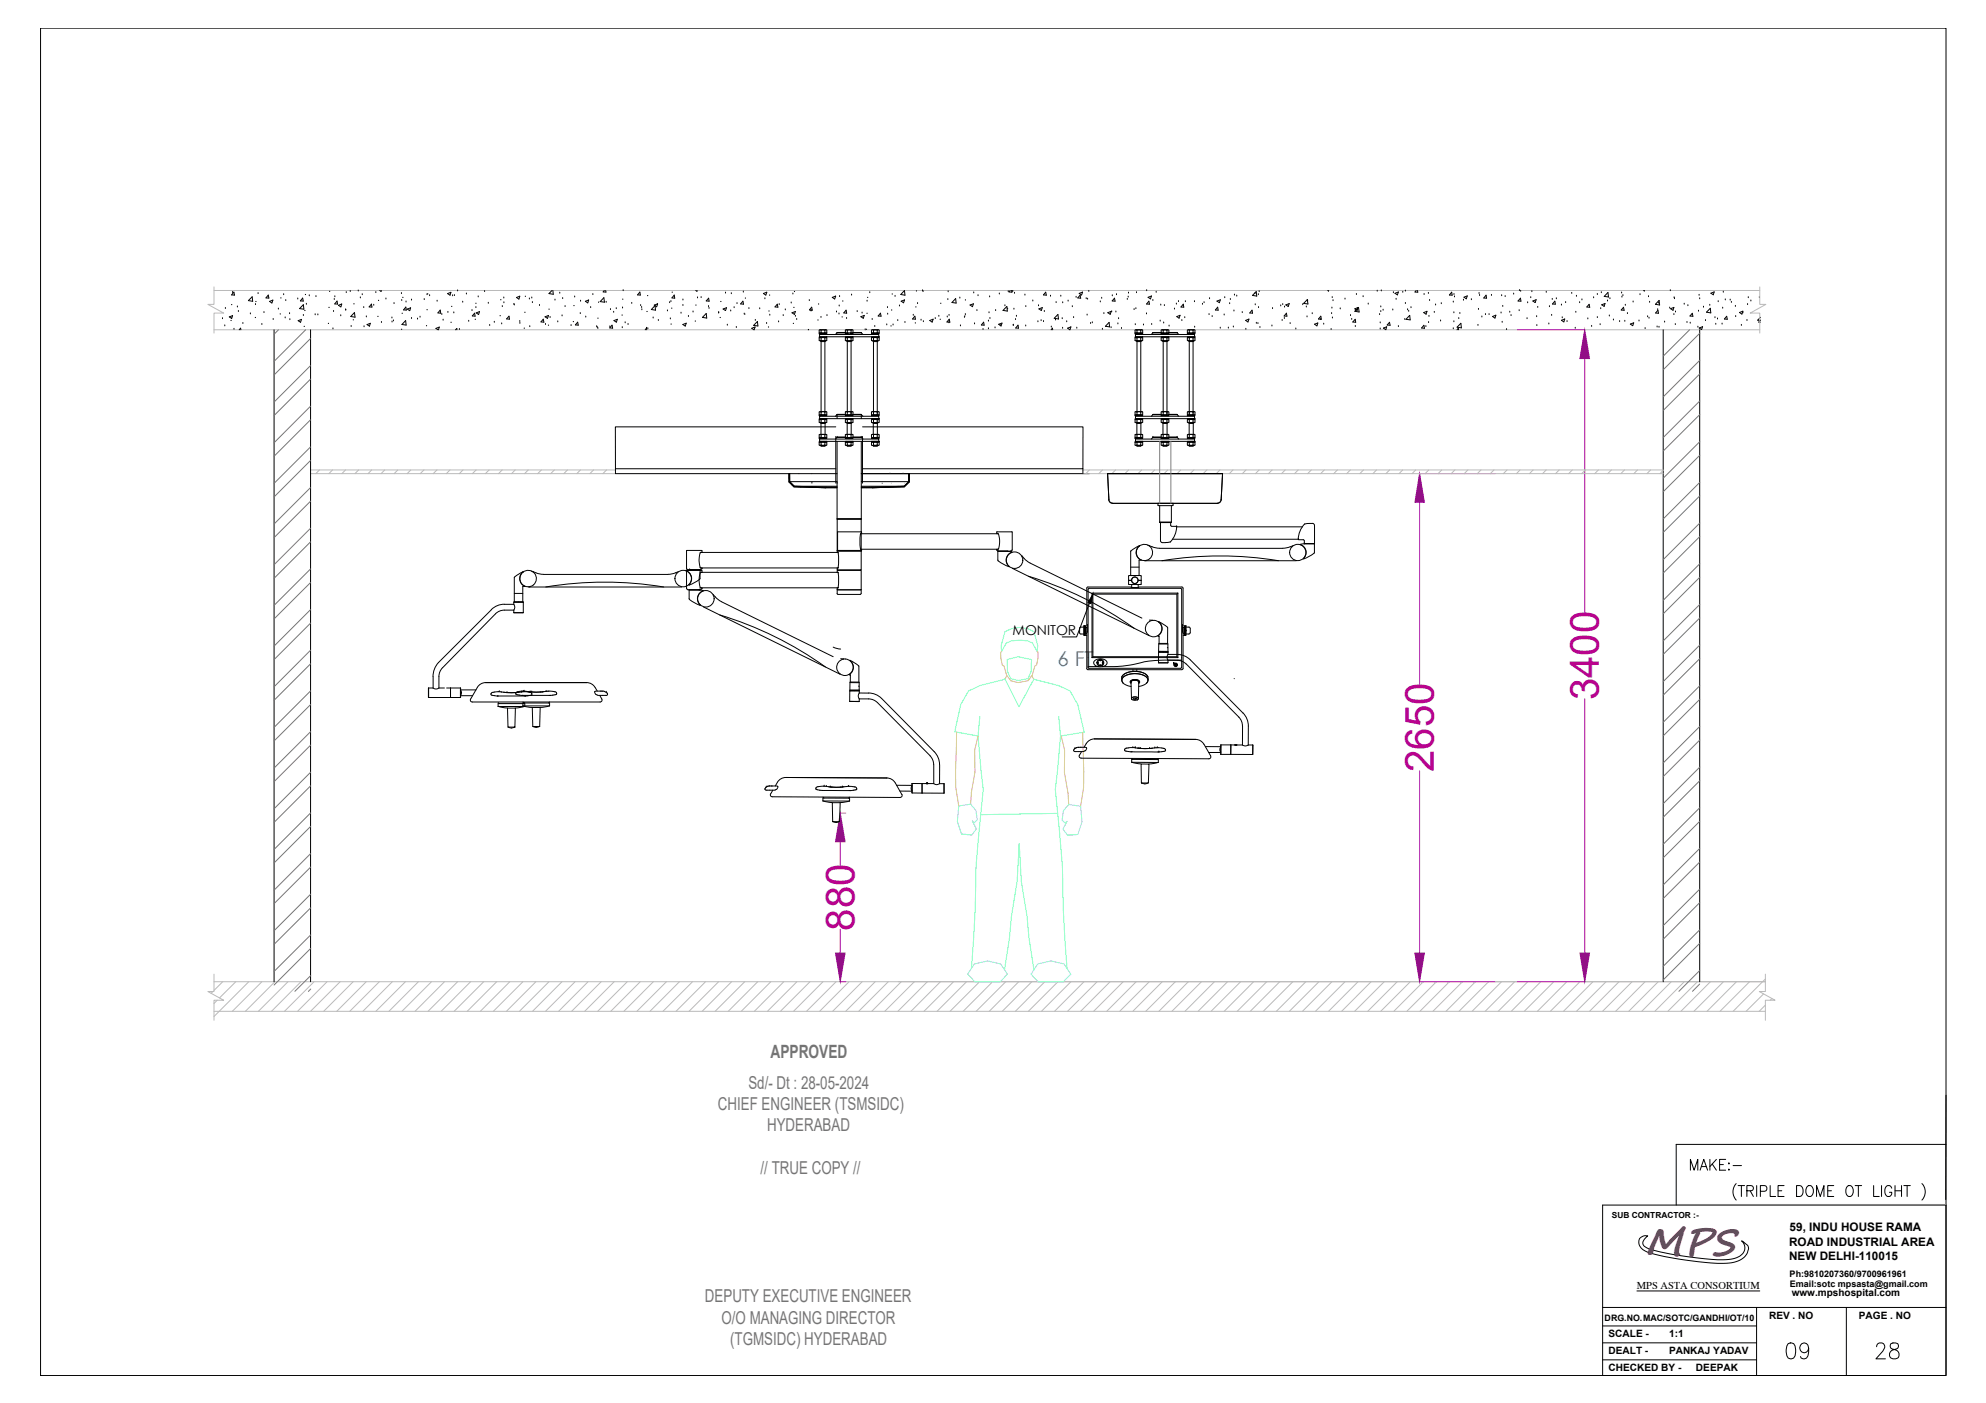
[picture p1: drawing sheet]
<svg xmlns="http://www.w3.org/2000/svg" width="841mm" height="594mm" viewBox="0 0 841 594" stroke-linecap="round" stroke-linejoin="round" font-family="sans-serif">
<defs><g id="words">
<g font-size="17" fill="#b8008a">
<text x="677.1" y="296.6" transform="rotate(-90 677.1 296.6)">3400</text>
<text x="607.2" y="326.9" transform="rotate(-90 607.2 326.9)">2650</text>
<text x="361.8" y="394.1" transform="rotate(-90 361.8 394.1)">880</text>
</g>
<text font-size="15.9" fill="#991b1e" x="696.8" y="531.6">MPS</text>
<g font-size="11">
<text x="755.6" y="576.4">09</text>
<text x="793.4" y="576.4">28</text>
</g>
<text font-size="8.7" fill="#007fff" x="447.9" y="282">6 FT</text>
<text font-size="8.4" x="715.1" y="496.7">MAKE:-</text>
<text font-size="7.8" fill="#767676" x="326.3" y="448">APPROVED</text>
<g font-size="7.5" fill="#767676">
<text x="316.9" y="461">Sd/- Dt : 28-05-2024</text>
<text x="304" y="470.1">CHIEF ENGINEER (TSMSIDC)</text>
<text x="324.9" y="479">HYDERABAD</text>
<text x="322.1" y="497.1">// TRUE COPY //</text>
<text x="298.5" y="551.4">DEPUTY EXECUTIVE ENGINEER</text>
<text x="305.5" y="560.5">O/O MANAGING DIRECTOR</text>
<text x="309.2" y="569.6">(TGMSIDC) HYDERABAD</text>
</g>
<text font-size="5.8" x="428.7" y="268.7">MONITOR</text>
<g font-size="5">
<text x="757.9" y="521.3">59, INDU HOUSE RAMA</text>
<text x="757.7" y="527.5">ROAD INDUSTRIAL AREA</text>
<text x="757.7" y="533.6">NEW DELHI-110015</text>
</g>
<text font-size="4.4" x="693.2" y="545.6">MPS ASTA CONSORTIUM</text>
<g font-size="4.3">
<text x="749.2" y="558.7">REV . NO</text>
<text x="787.2" y="558.7">PAGE . NO</text>
<text x="681.2" y="566.3">SCALE -</text>
<text x="706.9" y="566.3">1:1</text>
<text x="681.2" y="573.5">DEALT -</text>
<text x="706.8" y="573.4">PANKAJ YADAV</text>
<text x="681.2" y="580.7">CHECKED BY -</text>
<text x="718.2" y="580.7">DEEPAK</text>
</g>
<text font-size="4.2" x="758.8" y="548.7">www.mpshospital.com</text>
<g font-size="3.8">
<text x="757.9" y="540.6">Ph:9810207360/9700961961</text>
<text x="758" y="544.8">Email:sotc mpsasta@gmail.com</text>
</g>
<text font-size="3.7" x="679.5" y="559.3">DRG.NO.MAC/SOTC/GANDHI/OT/10</text>
<text font-size="3.5" x="682.6" y="515.7">SUB CONTRACTOR :-</text>
</g></defs>
<!-- layer: 0 -->
<g fill="none" stroke="#bababa" stroke-width=".42">
<path d="M90.6 121.5v7.4h-2.6l6.7 3.7h-4.1v8.4M90.6 123h654.6M90.6 139.6h654.6M745.2 121.5v7.4h2.6l-6.6 3.7h4v8.4M131.5 199h129.1M135.3 199l-1.6 1.6M140.8 199l-1.5 1.6M146.3 199l-1.5 1.6M151.9 199l-1.6 1.6M157.4 199l-1.5 1.6M162.9 199l-1.5 1.6M168.5 199l-1.6 1.6"/>
<path d="M174 199l-1.6 1.6M179.5 199l-1.5 1.6M185 199l-1.5 1.6M190.6 199l-1.6 1.6M196.1 199l-1.6 1.6M201.6 199l-1.5 1.6M207.1 199l-1.5 1.6M212.7 199l-1.6 1.6M218.2 199l-1.6 1.6M223.7 199l-1.5 1.6M229.3 199l-1.6 1.6M234.8 199l-1.6 1.6"/>
<path d="M240.3 199l-1.6 1.6M245.8 199l-1.6 1.6M251.4 199l-1.6 1.6M256.9 199l-1.6 1.6M458.6 199h245.7M461.3 199l-1.5 1.6M466.9 199l-1.6 1.6M472.4 199l-1.5 1.6M477.9 199l-1.5 1.6M483.5 199l-1.6 1.6M489 199l-1.6 1.6M494.5 199l-1.5 1.6"/>
<path d="M500 199l-1.5 1.6M505.6 199l-1.6 1.6M511.1 199l-1.6 1.6M516.6 199l-1.5 1.6M522.1 199l-1.5 1.6M527.7 199l-1.6 1.6M533.2 199l-1.5 1.6M538.7 199l-1.5 1.6M544.3 199l-1.6 1.6M549.8 199l-1.6 1.6M555.3 199l-1.6 1.6M560.8 199l-1.5 1.6"/>
<path d="M566.4 199l-1.6 1.6M571.9 199l-1.6 1.6M577.4 199l-1.6 1.6M582.9 199l-1.5 1.6M588.5 199l-1.6 1.6M594 199l-1.6 1.6M599.5 199l-1.6 1.6M605.1 199l-1.6 1.6M610.6 199l-1.6 1.6M616.1 199l-1.6 1.6M621.6 199l-1.6 1.6M627.2 199l-1.6 1.6"/>
<path d="M632.7 199l-1.6 1.6M638.2 199l-1.6 1.6M643.7 199l-1.5 1.6M649.3 199l-1.6 1.6M654.8 199l-1.6 1.6M660.3 199l-1.6 1.6M665.8 199l-1.5 1.6M671.4 199l-1.6 1.6M676.9 199l-1.6 1.6M682.4 199l-1.6 1.6M687.9 199l-1.5 1.6M693.4 199l-1.5 1.6"/>
<path d="M699 199l-1.6 1.6M704.3 199.2l-1.3 1.4M131.5 200.6h129.1M376.9 200.6h.1M377.5 204.6h.1M382.4 200.6h.1M383 204.6h.1M458.6 200.6h245.7M90.2 419.8l-.8 .8M90.6 412.5v7.3h-2.6l6.7 3.7h-4.1v8.5M90.6 415.7h657M94.3 415.7l-3.7 3.7"/>
<path d="M99.9 415.7l-7 6.9M105.4 415.7l-14.8 14.7M110.9 415.7l-12.5 12.5M116.4 415.7l-12.5 12.5M121.9 415.7l-12.5 12.5M127.5 415.7l-12.5 12.5M133 415.7l-12.5 12.5M138.5 415.7l-12.5 12.5M144 415.7l-12.5 12.5M149.5 415.7l-12.4 12.5M155.1 415.7l-12.5 12.5M160.6 415.7l-12.5 12.5"/>
<path d="M166.1 415.7l-12.4 12.5M171.7 415.7l-12.5 12.5M177.2 415.7l-12.5 12.5M182.7 415.7l-12.5 12.5M188.2 415.7l-12.4 12.5M193.8 415.7l-12.5 12.5M199.3 415.7l-12.5 12.5M204.8 415.7l-12.5 12.5M210.3 415.7l-12.4 12.5M215.9 415.7l-12.5 12.5M221.4 415.7l-12.5 12.5M226.9 415.7l-12.5 12.5"/>
<path d="M232.5 415.7l-12.6 12.5M238 415.7l-12.5 12.5M243.5 415.7l-12.5 12.5M249 415.7l-12.5 12.5M254.6 415.7l-12.6 12.5M260.1 415.7l-12.5 12.5M265.6 415.7l-12.5 12.5M271.1 415.7l-12.5 12.5M276.7 415.7l-12.5 12.5M282.2 415.7l-12.5 12.5M287.7 415.7l-12.5 12.5M293.3 415.7l-12.6 12.5"/>
<path d="M298.8 415.7l-12.5 12.5M304.3 415.7l-12.5 12.5M309.8 415.7l-12.5 12.5M315.4 415.7l-12.6 12.5M320.9 415.7l-12.5 12.5M326.4 415.7l-12.5 12.5M331.9 415.7l-12.5 12.5M337.5 415.7l-12.5 12.5M343 415.7l-12.5 12.5M348.5 415.7l-12.5 12.5M354.1 415.7l-12.6 12.5M359.6 415.7l-12.5 12.5"/>
<path d="M365.1 415.7l-12.5 12.5M370.6 415.7l-12.5 12.5M376.2 415.7l-12.6 12.5M381.7 415.7l-12.5 12.5M387.2 415.7l-12.5 12.5M392.7 415.7l-12.5 12.5M398.3 415.7l-12.5 12.5M403.8 415.7l-12.5 12.5M409.3 415.7l-12.5 12.5M414.9 415.7l-12.6 12.5M420.4 415.7l-12.5 12.5M425.9 415.7l-12.5 12.5"/>
<path d="M431.4 415.7l-12.5 12.5M437 415.7l-12.6 12.5M442.5 415.7l-12.5 12.5M448 415.7l-12.5 12.5M453.5 415.7l-12.5 12.5M459 415.7l-12.4 12.5M464.6 415.7l-12.5 12.5M470.1 415.7l-12.5 12.5M475.6 415.7l-12.5 12.5M481.1 415.7l-12.4 12.5M486.7 415.7l-12.5 12.5M492.2 415.7l-12.5 12.5"/>
<path d="M497.7 415.7l-12.5 12.5M503.2 415.7l-12.4 12.5M508.8 415.7l-12.5 12.5M514.3 415.7l-12.5 12.5M519.8 415.7l-12.4 12.5M525.4 415.7l-12.5 12.5M530.9 415.7l-12.5 12.5M536.4 415.7l-12.5 12.5M541.9 415.7l-12.5 12.5M547.5 415.7l-12.5 12.5M553 415.7l-12.5 12.5M558.5 415.7l-12.5 12.5"/>
<path d="M564 415.7l-12.5 12.5M569.6 415.7l-12.5 12.5M575.1 415.7l-12.5 12.5M580.6 415.7l-12.5 12.5M586.2 415.7l-12.6 12.5M591.7 415.7l-12.5 12.5M597.2 415.7l-12.5 12.5M602.7 415.7l-12.5 12.5M608.3 415.7l-12.6 12.5M613.8 415.7l-12.5 12.5M619.3 415.7l-12.5 12.5M624.8 415.7l-12.5 12.5"/>
<path d="M630.4 415.7l-12.6 12.5M635.9 415.7l-12.5 12.5M641.4 415.7l-12.5 12.5M647 415.7l-12.6 12.5M652.5 415.7l-12.5 12.5M658 415.7l-12.5 12.5M663.5 415.7l-12.5 12.5M669.1 415.7l-12.6 12.5M674.6 415.7l-12.5 12.5M680.1 415.7l-12.5 12.5M685.6 415.7l-12.5 12.5M691.2 415.7l-12.6 12.5"/>
<path d="M696.7 415.7l-12.5 12.5M702.2 415.7l-12.5 12.5M707.8 415.7l-12.6 12.5M713.3 415.7l-12.5 12.5M718.8 415.7l-12.5 12.5M724.3 415.7l-12.5 12.5M729.9 415.7l-12.6 12.5M735.4 415.7l-12.5 12.5M740.9 415.7l-12.5 12.5M747.6 412.5v7.3h-2.6l6.7 3.7h-4.1v8.5M747.6 414.6l-13.7 13.6M90.6 428.2h657"/>
<path d="M92 423.5l-1.4 1.4M746.8 420.9l-7.4 7.3M747.6 425.6l-2.6 2.6M750.4 422.8l-.8 .7"/>
</g>
<g fill="none" stroke="#000" stroke-width=".42">
<path d="M94.2 134.9h.1M95.2 138h.1M95.4 130.6h.1M97.1 134.2l1.4-.6-.4 1.3zM98.5 123.9h.1M99 123.7l.3 1.3-1.2-.1zM99.1 139.4h.1M100.5 130h.1M101 131.9h.1M101.3 139.6l.6-.6 .1 .6M102.9 137h.1M105.2 127.3l1.6-1.6 .2 1.9z"/>
<path d="M106 132.9h.1M108.2 129h.1M109.3 124.3h.1M110.9 137.4h.1M111.8 132.4h.1M113.6 125l.3 1.2-1.3-.1zM114.2 127.6l1.4-.5-.5 1.2zM115.7 135.3h.1M117.9 130.9h.1M120.1 124.8h.1M120.8 134.6h.1M121 127.3h.1"/>
<path d="M122.6 132.8h.1M122.8 135.4h.1M126.1 126.6h.1M126.3 135.8l1.4-.6-.4 1.3zM128.2 126.2l.2 1.3-1.2-.1zM128.5 133.6h.1M128.5 129l.2 1.9-1.8-.2zM129.7 128.8h.1M131 125.3h.1M133.5 133.3h.1M133.8 125.6h.1M134.6 133.3h.1"/>
<path d="M141 139.3h.1M141.3 131.9h.1M141.5 126.8h.1M141.8 125.7h.1M142.7 127.5l.2 1.3-1.1-.1zM143.3 129.3l1.4-.6-.4 1.2zM144.3 133.7h.1M146.4 131.3h.1M146.6 123.9h.1M148.3 123.4h.1M148.7 138.2h.1M150.1 132.4l.3 1.9-1.9-.3z"/>
<path d="M151.7 123.2h.1M152.6 126.1h.1M153.4 124.8h.1M154 130.2h.1M154.2 138.4h.1M155.1 134.2h.1M155.4 137.4l1.4-.5-.4 1.2zM157.3 128.8l.2 1.2-1.2-.1zM158.3 129.3h.1M159.2 123.9h.1M160.8 123l.6 .4 .1-.4M161.5 136.6h.1"/>
<path d="M163.4 126.6h.1M166 134.6h.1M166 136.3h.1M166.6 135.9h.1M166.9 128.6h.1M170 124.3h.1M170.1 127.2h.1M171.8 135.7l.2 2-1.8-.3zM171.9 130l.2 1.3-1.2-.1zM171.9 127.9h.1M172.5 130.9l1.4-.6-.4 1.3zM174.3 134.9h.1"/>
<path d="M174.3 127.1h.1M176.8 135.1h.1M177.9 134.3h.1M179.6 126.9h.1M180.8 124.8h.1M181.9 125.2h.1M185.1 127.5h.1M185.5 139.6l-.9-.5 1.4-.6-.3 1.1M186.4 131.3l.2 1.3-1.2-.1zM187.1 133.2h.1M187.6 135.6h.1M189.6 124.3l1.4-.5-.4 1.2z"/>
<path d="M189.7 132.3h.1M191.7 125.3h.1M192.2 132.5h.1M192.4 125.2h.1M192.9 139.6l.5-.5 .1 .5M193.8 123.2h.1M194.5 139.5h.1M195.9 128h.1M197.5 124.5h.1M198.5 136h.1M199.9 131.5h.1M201 132.6l.2 1.3-1.2-.1z"/>
<path d="M201.5 130.2h.1M201.7 132.5l1.4-.6-.4 1.3zM202.5 125.7h.1M205.2 123.5h.1M206.8 128.4h.1M207.4 137.8h.1M209.3 136.5h.1M212.5 137.1h.1M212.7 129.8h.1M213.3 126.2h.1M213.4 128.2h.1M215.5 133.9l.3 1.3-1.3-.2z"/>
<path d="M217.6 128.9h.1M217.8 129.1h.1M218.7 126l1.4-.6-.4 1.2zM220.1 136.1h.1M220.2 136.9h.1M224.2 126.6h.1M224.4 138.3h.1M225.2 126.2h.1M225.5 128.1h.1M228.5 129.4h.1M230.1 135.2l.2 1.2-1.2-.1zM230.8 134.1l1.5-.5-.5 1.2z"/>
<path d="M231 137.4h.1M232.9 134.4h.1M233.8 123l-1.3 1.3 1.8 .3-.2-1.6M235 127.1h.1M236.2 136.3h.1M237.1 124.1h.1M238 133.8h.1M238.3 126.4h.1M239.3 129.8h.1M241.8 137.9h.1M243.4 125.8h.1M244.6 136.4l.3 1.3-1.2-.1z"/>
<path d="M245.7 132.8h.1M245.9 127.5h.1M247.9 127.6l1.4-.6-.4 1.3zM248.1 134.3h.1M250.1 130.2h.1M251.1 124.7h.1M252.7 138.3h.1M252.9 138.7h.1M253.2 139.1h.1M255.7 126.1l.3 1.9-1.8-.3zM255.9 123l-.5 .6 1.2 .1-.1-.7M256.7 128h.1"/>
<path d="M258.3 138.4h.1M258.5 131.1h.1M259.2 137.7l.2 1.3-1.2-.2zM259.9 132.2h.1M260 135.7l1.4-.5-.4 1.2zM261 130.7h.1M263.5 138.8h.1M263.6 130.4h.1M263.9 123.1h.1M264.7 136.7h.1M266 137.4h.1M267.5 128.5h.1"/>
<path d="M271 123.7l.2 1.3-1.2-.1zM271.3 129.4h.1M271.7 130.2h.1M271.8 131.2h.1M273.2 139.6l.6-.6 .1 .6M274.3 139.2h.1M276.6 134.6h.1M277.1 129.2l1.4-.5-.4 1.2zM277.4 129.4l.2 1.9-1.8-.3zM278.4 128.9h.1M278.8 135.7h.1M282.6 131.6h.1"/>
<path d="M283.6 128.2h.1M283.9 135h.1M284.1 127.7h.1M285.5 125l.2 1.3-1.1-.2zM288.4 132.6h.1M289.2 137.4l1.4-.6-.4 1.3zM289.2 127h.1M289.2 129.4h.1M291.5 134h.1M293.5 132.1h.1M294.6 123l.5 .3 .1-.3M295.4 126.1h.1"/>
<path d="M296.9 126h.1M299.1 132.7l.2 2-1.8-.3zM300 129.8h.1M300.1 126.3l.2 1.2-1.2-.1zM300.3 130.6h.1M304.3 132.6h.1M304.4 132.4h.1M306.2 130.8l1.5-.5-.5 1.2zM307.2 124.1h.1M308 137.7h.1M309.4 131.7h.1M309.7 124.4h.1"/>
<path d="M310.9 130.3h.1M311.8 138.7h.1M312.1 128.6h.1M314.6 127.5l.3 1.3-1.3-.1zM314.8 123.7h.1M315.2 133h.1M317.1 130.7h.1M318.3 139l1.5-.5-.5 1.1zM319.9 135.7h.1M320.7 136.1l.3 1.9-1.9-.2zM321.7 130.8h.1M323.3 124.3l1.4-.6-.4 1.3z"/>
<path d="M323.9 126.5h.1M324.6 137h.1M326 133.5h.1M329.2 128.8l.2 1.3-1.2-.2zM329.7 136.3h.1M330 129h.1M331.7 133.6h.1M332.6 131.2h.1M335.1 128.3h.1M335.4 132.4l1.4-.5-.4 1.2zM335.8 124.5h.1M336.8 133.9h.1"/>
<path d="M337.4 135.3h.1M342.3 139.6h.1M342.7 127.3h.1M343.4 131.6h.1M343.5 131.6h.1M343.7 130.1l.3 1.2-1.2-.1zM346.9 139.8h.8M346.9 139.9v1M347.3 139.6h2.4M347.7 134.4h.1M349.3 139.8h-1.6v1.1M349.3 139.8h.8"/>
<path d="M349.3 139.9v1M350.1 139.9v1M350.2 133.6h.1M352.5 125.9l1.4-.5-.4 1.2zM354.2 132.1h.1M355.3 133h.1M355.4 129.6h.1M355.5 125.6h.1M357.9 139.8h.9M358 139.9v1h-3.5M358.3 131.3l.2 1.3-1.2-.1zM358.4 139.6h2.4"/>
<path d="M358.5 134.9h.1M360.4 139.8h.8M360.6 125h.1M361.2 139.9v1h3.5M363 131.9h.1M364.6 134.1l1.4-.6-.4 1.3zM365.1 132.6h.1M366.4 139.6h.1M367.2 127.5h.1M368.3 123.9h.1M369 139.8h.9M369 139.9v1"/>
<path d="M369.3 135.3h.1M369.5 139.6h2.4M370.4 138.2h.1M371.5 139.8h.8M372.3 139.9v1M372.9 132.6l.2 1.3-1.2-.1zM375.5 137.6h.1M375.8 130.2h.1M375.9 133h.1M378.2 137.6h.1M379 125.5h.1M380.2 135.7h.1"/>
<path d="M380.9 129.6h.1M381.6 127.5l1.5-.5-.5 1.2zM383 123l.2 2-1.7-.3zM383.2 136.6h.1M386.7 133.5h.1M387.4 133.9l.3 1.3-1.3-.1zM388.6 128.6h.1M390 135.6h.1M390.7 123.1h.1M390.9 123.5h.1M391 136.2h.1M393.7 135.7l1.5-.5-.5 1.2z"/>
<path d="M396.1 134.9h.1M397.6 133.9h.1M401.1 134.2h.1M401.4 126.9h.1M401.5 123.6h.1M401.9 136.7h.1M401.9 133.5h.1M402 135.2l.2 1.2-1.2-.1zM404.7 126.4l.2 1.9-1.8-.2zM406.5 126.2h.1M406.7 138h.1M408.4 134.4h.1"/>
<path d="M408.8 133.2h.1M410.8 129.1l1.4-.5-.4 1.3zM412.4 124h.1M412.7 137.1h.1M413.7 131.5h.1M414.2 125.2h.1M416.3 139.5h.1M416.5 136.4l.3 1.3-1.2-.1zM418.6 139.2h.1M418.6 136h.1M418.8 132.4h.1M419.1 125.7h.1"/>
<path d="M419.2 134.9h.1M421.4 138.8h.1M421.6 131.5h.1M422.9 137.3l1.4-.5-.4 1.2zM423.2 124.5h.1M423.5 137.6h.1M425.6 129.5h.1M426.4 129.8l.2 1.9-1.8-.3zM426.7 130.8h.1M427 123.5h.1M427.8 123l-.5 .6 1.2 .1-.1-.7 .5 .3v-.3M429.1 137.8h.1"/>
<path d="M429.1 137.7h.1M429.4 130.9h.1M429.6 124.2h.1M430.1 135.3h.1M430.4 133.9h.1M431.1 137.7l.2 1.3-1.2-.1zM434 125h.1M434.4 138h.1M434.4 129.8h.1M437.4 127.5h.1M439.5 136.3h.1M439.8 129.5h.1"/>
<path d="M440 130.8l1.4-.6-.4 1.3zM440.9 135.8h.1M441.9 136.2h.1M442.2 131.9h.1M442.8 123.7l.3 1.3-1.2-.1zM444.9 125.4h.1M445.1 139.6l.6-.6 .1 .6M445.2 138.5h.1M447 135.5h.1M447.2 128.1h.1M448 133.2l.3 1.9-1.9-.3zM449.2 125.4h.1"/>
<path d="M449.8 134.9h.1M450 139h.1M450 128.2h.1M451.7 136.3h.1M452.1 139l1.4-.6-.4 1.2zM452.3 127.5h.1M454.1 129.9h.1M454.6 134.5h.1M455.7 125.9h.1M456 139h.1M457 124.2l1.5-.5-.5 1.2zM457.4 125l.3 1.3-1.3-.2z"/>
<path d="M460 126.5h.1M460.4 133.4h.1M460.6 126.7h.1M461.1 123.4h.1M461.8 137h.1M462.6 136.7h.1M465.9 127.8h.1M466.5 126.3h.1M466.8 139.4h.1M467.5 132.8h.1M469.1 132.4l1.5-.5-.5 1.2zM469.7 136.5l.2 1.9-1.8-.2z"/>
<path d="M470.5 138.8h.1M470.8 132h.1M471 125.3h.1M472 126.3l.2 1.2-1.2-.1zM472.6 132.1h.1M472.8 124.8h.1M473.4 137.1h.1M473.7 134.9h.1M474.9 139.1h.1M477.4 126.8h.1M477.8 125.8h.1M477.9 124.1h.1"/>
<path d="M480.3 131.1h.1M480.6 139.8h.9M480.7 139.9v1M480.8 137.5h.1M481 130.7h.1M481.1 139.6h2.4M481.3 123.9h.1M483.1 139.8h.8M483.9 139.9v1M484.2 137.6h.1M485.5 132.9h.1M485.6 123.1h.1"/>
<path d="M486.2 125.9l1.4-.6-.4 1.3zM486.5 127.5l.3 1.3-1.3-.1zM487.7 137.4h.1M488.2 127.2h.1M489.6 123.8h.1M491.3 136h.1M491.6 129.2h.1M491.7 139.8h.8M491.7 139.9v1M492.2 139.6h2.4M492.6 139.8h1.6v1.1M492.6 139.9v1"/>
<path d="M492.8 136.8h.1M493.1 129.4h.1M494.1 139.8h.9M495 139.9l-.1 1h3.6M495.1 138.1h.1M497.4 130.9h.1M498.2 128.8h.1M498.3 134.1l1.4-.6-.4 1.2zM499.1 127.7h.1M500.5 135.7h.1M501.1 128.8l.2 1.3-1.2-.1zM501.7 134.5h.1"/>
<path d="M502 127.7h.1M502.8 139.8h.8M502.8 139.9v1M503.2 139.6h2.5M505.2 139.8h.8M505.8 127.7h.1M505.9 138.5h.1M506 139.9v1M509.2 128.8h.1M509.9 128.2h.1M512 133.2h.1M512.2 126.5h.1"/>
<path d="M513.3 134.1h.1M515.4 127.5l1.4-.6-.4 1.3zM515.6 130.1l.3 1.2h-1.2zM516.7 139h.1M518.4 133.4h.1M518.7 126.1h.1M520.2 138.9h.1M520.7 128.6h.1M521 126.8h.1M522.3 138.5h.1M522.5 131.7h.1M522.8 125h.1"/>
<path d="M523.7 125.4h.1M526.1 132.4h.1M527.5 135.7l1.4-.6-.4 1.2zM527.6 139.4h.1M530.2 131.3l.2 1.3-1.2-.1zM530.4 125.1l1.6-1.6 .2 1.9zM531.4 124.4h.1M531.6 129.1h.1M532 136.9h.1M532.7 137h.1M532.9 124.8h.1M533 130.2h.1"/>
<path d="M533.2 123.5h.1M533.6 138.7h.1M538.6 138h.1M538.9 130.7h.1M542.4 129.5h.1M543 135.7h.1M543.2 129h.1M543.9 134.9h.1M544 130h.1M544.5 129.1l1.5-.5-.5 1.2zM544.8 132.6l.2 1.3-1.2-.1zM546.3 137h.1"/>
<path d="M548.8 139.3h.1M551.7 129h.1M553.2 130h.1M553.5 134.2h.1M553.6 126.8l.3 1.9-1.8-.2 1.6-1.7M553.7 127.5h.1M555.7 132.8h.1M556.7 137.3l1.4-.5-.4 1.2zM559.2 135.3h.1M559.3 133.9l.2 1.3-1.2-.1zM560.6 137.3h.1M562.3 123l.3 .3 .1-.3"/>
<path d="M563.7 139.5h.1M563.9 132.8h.1M564 130.5h.1M564.2 126h.1M564.2 134.6h.1M564.5 127.3h.1M567.5 130.8h.1M569.6 126.6h.1M571.9 133.6h.1M572.4 135.2h.1M573.7 130.8l1.4-.6-.4 1.2zM573.9 135.2l.2 1.3-1.2-.2z"/>
<path d="M573.9 138.2h.1M574.2 131.5h.1M574.4 124.7h.1M574.9 130.9h.1M575.3 130.2l.2 1.9-1.8-.3zM577.2 125.6h.1M579.4 128.8h.1M583.2 123.3h.1M584.2 133.2h.1M584.5 139.3h.1M584.5 136.7h.1M584.7 131.9h.1"/>
<path d="M584.7 129.9h.1M584.9 123.2h.1M585.7 131.3h.1M585.8 138.9l1.4-.5-.3 1.2zM588.4 136.5l.3 1.2-1.3-.1zM589.8 131.3h.1M590.1 123.9h.1M590.7 124.2l1.5-.6-.4 1.3zM591.2 126.7h.1M592.2 138.3h.1M594 123.8h.1M594.9 135.3h.1"/>
<path d="M595.2 123.3h.1M595.2 128.5h.1M596.1 131.2h.1M596.5 131.8h.1M597 133.5l.2 2-1.8-.3zM597.5 130.3h.1M599.7 123l-.5 .6 1.2 .1-.1-.7M602.9 132.4l1.4-.6-.4 1.2zM603 137.7l.2 1.3-1.2-.1zM603.1 124.7h.1M603.8 138.3h.1M604.9 124.2h.1"/>
<path d="M605 136.6h.1M605.1 134h.1M605.4 127.2h.1M607.4 132.3h.1M607.9 129.1h.1M610.1 135.9h.1M610.3 128.6h.1M614.8 123.7l.2 1.3-1.2-.1zM615.4 127.9h.1M615.4 139.2h.1M615.7 132.4h.1M615.7 136.3h.1"/>
<path d="M615.7 124.7h.1M615.9 125.7h.1M617 139.6l.5-.6 .2 .6M617.8 134.9h.1M618.2 132.7h.1M618.6 136.9l.3 1.9-1.9-.3zM619.7 127.1h.1M620 125.8l1.4-.5-.5 1.2zM623.1 126.9h.1M625.9 137.8h.1M626.1 131h.1M626.3 124.3h.1"/>
<path d="M626.6 125.1h.1M627.5 134.2h.1M629.1 133.2h.1M629.3 125l.2 1.3-1.2-.1zM630.6 133.2h.1M631.6 125.1h.1M632.1 134l1.4-.5-.4 1.2zM635.7 132.5h.1M635.9 125.2h.1M636.1 136.5h.1M636.4 129.7h.1M637.4 125.6h.1"/>
<path d="M638 139.6h.1M639.3 132.2h.1M639.9 133.6h.1M641 124.5h.1M643.3 131.6h.1M643.5 123h.1M643.9 126.3l.2 1.2h-1.2zM644 123.3h.1M646.7 134.9h.1M646.9 128.2h.1M648.2 126.1h.1M648.7 123.5h.1"/>
<path d="M649.1 127.5l1.4-.6-.4 1.2zM650.7 134.1h.1M650.8 137.9h.1M651.2 130.2h.1M654.8 123.8h.1M655.9 137.2h.1M656.2 129.9h.1M657.1 133.5h.1M657.3 126.8h.1M658.4 127.5l.3 1.3-1.3-.1zM659.1 126.5h.1M661.2 129.2h.1"/>
<path d="M661.2 135.6l1.4-.5-.4 1.2zM661.6 134.6h.1M663 128.1h.1M663.6 136.2h.1M665.6 124.2h.1M667.1 139h.1M667.3 132.2h.1M667.6 125.5h.1M668.9 128.2h.1M669.9 127h.1M672.4 135h.1M673 128.8l.2 1.3-1.2-.1z"/>
<path d="M674 138.2h.1M674.9 126.1h.1M676.4 134.5h.1M676.4 124.7h.1M677.6 137.5h.1M677.9 130.7h.1M678.1 123.9h.1M678.3 129.1l1.4-.6-.4 1.2zM680.7 127.5h.1M680.9 123.9l.3 1.9-1.8-.3zM681.5 133.8h.1M681.8 126.5h.1"/>
<path d="M683.2 135.5h.1M685.9 136.2h.1M686.7 124.1h.1M686.8 125.8h.1M687.3 125.2h.1M687.5 130.1l.3 1.3-1.3-.1zM688.1 136h.1M688.3 129.3h.1M689.2 132.8h.1M690.4 137.2l1.4-.5-.4 1.2zM691.6 127.9h.1M694.1 135.9h.1"/>
<path d="M694.5 124.8h.1M696 123h.4M696.7 139.1h.1M697.7 134.1h.1M698.1 125.6h.1M698.3 134.7h.1M698.6 128h.1M701.7 138.5h.1M702 131.1h.1M702.1 131.4l.2 1.3-1.2-.2zM702.4 128.3h.1M702.5 138.6h.1"/>
<path d="M702.6 127.2l.2 1.9-1.8-.3zM704.9 136.4h.1M707.1 130.5h.1M707.3 123.1h.1M707.5 130.7l1.4-.5-.4 1.2zM708.9 133.2h.1M708.9 126.1h.1M709.1 126.5h.1M709.5 137.4h.1M709.5 132.1h.1M713.2 128.8h.1M714.4 136.6h.1"/>
<path d="M714.8 129.4h.1M715.8 136.8h.1M716.6 132.7l.3 1.2-1.2-.1zM719 138.5h.1M719.3 131.8h.1M719.5 125h.1M719.6 138.9l1.4-.6-.4 1.3zM719.8 126.5h.1M721.4 130.1h.1M722.2 135.7h.1M724.1 129.3h.1M724.3 130.5l.2 2-1.8-.3z"/>
<path d="M724.5 124.1l1.4-.5-.4 1.2zM726.3 134.5h.1M726.6 137.3h.1M727.3 135.1h.1M727.6 127.7h.1M729.3 137.2h.1M729.5 130.5h.1M729.8 123.7h.1M730.6 127h.1M731.2 133.9l.3 1.3-1.3-.1zM732.7 127.1h.1M733.2 128h.1"/>
<path d="M734.9 129.7h.1M735 134.1h.1M736.6 132.3l1.5-.5-.5 1.2zM737.4 137.8h.1M738.1 132.5h.1M739.8 135.7h.1M740.1 129h.1M740.4 126.1h.1M741.5 127.5h.1M745.1 126h.1M745.5 135.5l-.7 .9h.7M745.5 134.4l-1.2 1.2 1.2 .1"/>
<path d="M346.9 140.8h3.2M346.9 141h3.2v.4h-3.2zM346.9 142.6h3.2v.3h-3.2zM347.1 141.6h25v1h-25zM347.3 144.3h2.4M347.7 144.6h1.7M347.7 144.3v31.2M347.7 143.1h2.4l-.2 1.2-2.2-.2M347.7 143.1v1M347.7 143.1h-.8v1h.8M349.3 143.1v32.4M354.5 140.9h.1"/>
<path d="M357.9 143.1h.9M357.9 140.8l2.9 .2 3.8-.2 .8 .8M358 142.6h3.2v.3h-3.2zM358 141h3.2v.4h-3.2zM358 143.1v1M358 140.8h-3.4l-.8 .8M358.3 142.6h2.6M358.4 144.3h2.4M358.8 143.1h1.6M358.8 140.9v-1.1l.8-.2 .8 .2v1.1M358.8 143.1v32.4M360.4 143.1h.8l-.1 1.1-3.2-.1"/>
<path d="M360.4 143.1v32.4M360.5 144.3l-.1 .3h-1.6M364.7 140.9h.1M369 140.8h3.3M369 142.6h3.3v.3h-3.3zM369 141h3.3v.4h-3.3zM369.5 144.3h2.4M369.8 144.3l.1 .3h1.6M369.9 143.1h-.9l.2 1.1 3.1-.1M369.9 143.1h1.6M369.9 140.9v-1.1l.8-.2 .8 .2v1.1M369.9 143.1v32.4"/>
<path d="M371.5 143.1h.8M371.5 143.1v32.4M372.3 143.1v1M480.6 140.8h3.3M480.7 141h3.2v.4h-3.2zM480.7 142.6h3.2v.3h-3.2zM480.9 141.6h25v1h-25zM481.1 144.3h2.4M481.4 144.3l.1 31.2M481.5 143.1l-.8-.1-.1 1.1h.9M481.5 143.1h1.6M481.5 140.9v-1.1l.8-.2 .8 .2v1.1"/>
<path d="M481.5 143.1v1M483.1 143.1h.8l-.1 1.1-2.3-.1M483.1 143.1v32.4M483.1 144.3v.3h-1.7M488.2 140.9h3.6M488.2 140.9h.1M488.2 140.9l-.7 .7M491.7 142.6h3.3v.3h-3.3zM491.7 141h3.3v.4h-3.3zM492.1 142.6h2.6M492.2 144.3h2.4M492.5 144.3l.1 .3h1.6"/>
<path d="M492.6 143.1v32.4M494.1 143.1h.9v1h-.9M494.1 140.8l4.4 .1M494.2 144.1l-2.2 .2-.3-.2v-1h2.5v32.4h-2.5M494.2 140.8l-6 .1M498.5 140.9h.1M498.5 140.9l.7 .7M502.8 140.8h3.2M502.8 142.6h3.2v.3h-3.2zM502.8 141h3.2v.4h-3.2zM503.2 144.3h2.5M503.6 143.1h1.6"/>
<path d="M503.6 140.9v-1.1l.8-.2 .8 .2v1.1M503.6 143.1v32.4M503.6 143.1h-.8l.1 1.1h3l.1-1.1h-.8M505.2 143.1v32.4M505.3 144.3l-.1 .3h-1.6M346.9 174.5l3-.2 .2 .2v1l-2.9 .2zM346.9 175.7h3.2v.4h-3.2zM346.9 177.3h3.2v.3h-3.2zM347.1 176.3h25v1h-25zM347.3 179h2.4M347.3 174.3h2.4M347.7 179.2h1.7"/>
<path d="M347.7 179v4.9M347.7 177.8h2.4l-.2 1.1-2.2-.1M347.7 177.8v1M347.7 177.8h-.8v1h.8M349.3 177.8v1M349.4 179v4.9M354.5 175.5v1.8M357.9 178.8h.9M357.9 177.8h.9M357.9 174.5l3.1-.2 .2 .2v1M357.9 175.5h.9M358 177.3h3.2v.3h-3.2z"/>
<path d="M358 175.7h3.2v.4h-3.2zM358 174.5v1h-3.5M358 177.8v1M358 175.5h-3.5M358 175.6h-3.5l-.7 .7M358.3 177.3h2.6M358.4 179h2.4M358.4 174.3h2.4M358.8 179.2h1.7M358.8 179v4.9M358.8 178.8h1.6M358.8 177.8h1.6"/>
<path d="M358.8 175.5h1.6M358.8 177.8v1M360.4 177.8h.8v1h-.8M360.4 175.5h.8M360.4 177.8v1M360.5 179v4.9M361.2 175.6h3.5l.7 .7M361.2 175.5h3.5M364.7 175.5v1.8M369 177.3h3.3v.3h-3.3zM369 175.7h3.3v.4h-3.3zM369.5 179h2.4"/>
<path d="M369.5 174.3h2.4M369.8 179.2h1.7M369.8 179v4.9M369.9 177.8h-.9v1h.9M369.9 178.8h1.6M369.9 177.8h1.6M369.9 175.5h1.6M369.9 177.8v1M371.5 178.8h.8M371.5 177.8h.8M371.5 175.5h.8M371.5 177.8v1"/>
<path d="M371.5 179v4.9M372.3 174.5l-3.1-.1-.2 1.1h.9M372.3 174.5v1M372.3 177.8v1M480.7 175.7h3.2v.4h-3.2zM480.7 177.3h3.2v.3h-3.2zM480.9 176.3h25v1h-25zM481.1 179h2.4M481.1 174.3h2.4M481.4 179.2h1.7M481.4 179v4.9M481.5 175.5l-.8 .1v-1.2h3.1l.1 1.1h-.8"/>
<path d="M481.5 177.8l-.8-.1-.1 1.1h.9M481.5 175.5h1.6M481.5 177.8h1.6M481.5 178.8h1.6M481.5 177.8v1M483.1 177.8h.8v1h-.8M483.1 177.8v1M483.1 179v4.9M491.7 177.8h2.5v1l-2.2 .1zM491.7 177.3h3.3v.3h-3.3zM491.7 175.7h3.3v.4h-3.3zM491.7 175.5h-3.4l-.8 .8"/>
<path d="M491.8 175.5l-3.6 .1h3.6M492.1 177.3h2.6M492.2 179h2.4M492.2 174.3h2.4M492.5 179.2h1.7M492.5 179v4.9M492.6 177.8v1M494.1 177.8h.9v1h-.9M494.1 174.5h.9v1M494.1 175.5h.9M494.2 174.5l-2.2-.2-.3 .2v1M494.2 179v4.9"/>
<path d="M494.9 175.6h3.6M494.9 175.5h3.6M495 175.5h3.5M498.5 175.5v.1M498.5 175.6l.7 .7M502.8 177.3h3.2v.3h-3.2zM502.8 175.7h3.2v.4h-3.2zM503.2 179h2.5M503.2 174.3h2.5M503.6 179.2h1.7M503.6 179v4.9M503.6 178.8h1.6"/>
<path d="M503.6 177.8h1.6M503.6 175.5h1.6M503.6 177.8v1M503.6 177.8h-.8v1h.8M503.6 175.5h-.8l.1-1.1h3l.1 1.1h-.8M505.2 177.8h.8v1h-.8M505.2 177.8v1M505.3 179v4.9M260.6 198.5v2.1h73.8l.1 3.3M346.9 185.3h3.2v.4h-3.2zM346.9 186.9h3.2v.3h-3.2zM347 187.3l.7 .1v1l-.2 .2-.6-.2z"/>
<path d="M347.1 185.9h25v1h-25zM347.3 188.6h2.4M347.3 183.9h2.4M347.7 188.6l.1 .4h1.5l.1-.4M347.7 184.1h2.4l-.2 1.2-2.2-.2M347.7 187.4l2.3-.1 .1 1.1h-.8M347.7 188.4h1.6M347.7 184.1v1.1M347.7 184.1h-.8v1.1l.8-.1M349.3 184.1v1.1M349.3 187.4v1M353.9 180.7h-93.3v17.8h93.3"/>
<path d="M353.9 184.8v19.8M354.5 185.2h.1M354.5 185.2v.2M354.5 186.9v32.8M357.9 187.4h.9M357.9 184.1h.9M357.9 185.1h.9M358 186.9h3.2v.3h-3.2zM358 185.3h3.2v.4h-3.2zM358 185.1h-3.4l-.8 .8M358 184.1v1.1h-3.5M358 187.4v1"/>
<path d="M358.3 186.9h2.6M358.4 188.6h2.4M358.4 183.9h2.4M358.8 188.6v.4h1.6l.1-.4M358.8 188.4h1.6M358.8 187.4h1.6M358.8 184.1h1.6M358.8 185.1h1.6M358.8 187.4v1h-.9M358.8 184.1v1.1M360.4 184.1h.8v1.1M360.4 185.1h.8"/>
<path d="M360.4 184.1v1.1M360.5 187.3l.7 .1v1l-.2 .2-.6-.2zM361.2 185.2h3.5M361.2 185.1h3.4l.8 .8M364.7 185.2h.1M364.7 185.2v.2M364.7 186.9v32.8M365.2 184.8v19.8M365.3 180.7h93.3v17.8h-93.3M369 186.9h3.3v.3h-3.3zM369 185.3h3.3v.4h-3.3zM369.2 187.3l.7 .1v1l-.3 .2-.6-.2z"/>
<path d="M369.5 188.6h2.4M369.5 183.9h2.4M369.8 188.6l.1 .4h1.5l.1-.4M369.9 184.1h-.9v1h.9M369.9 188.4h1.6M369.9 187.4h1.6M369.9 184.1h1.6M369.9 185.1h1.6M369.9 184.1v1.1M371.5 187.4h.8M371.5 184.1h.8M371.5 185.1h.8"/>
<path d="M371.5 187.4v1h.8M371.5 184.1v1.1M372.3 184.1v1.1M372.3 187.4v1M458.6 198.5v2.1M480.7 185.3h3.2v.4h-3.2zM480.7 186.9h3.2v.3h-3.2zM480.7 187.3l.8 .1v1l-.3 .2-.6-.2zM480.9 185.9h25v1h-25zM481.1 188.6h2.4M481.1 183.9h2.4M481.4 188.6l.1 .4h1.6v-.4"/>
<path d="M481.5 184.1h-.9l.1 1.1 .8-.1M481.5 184.1h1.6M481.5 185.1h1.6M481.5 187.4h1.6M481.5 188.4h1.6M481.5 184.1v1.1M483.1 184.1h.8v1.1l-.8-.1M483.1 184.1v1.1M483.2 187.3l.7 .1v1l-.2 .2-.6-.2zM488.2 185.2h.1M488.2 185.2h3.6M488.2 185.2l-.7 .7"/>
<path d="M491.7 184.1h2.5v1l-2.2 .2zM491.7 186.9h3.3v.3h-3.3zM491.7 185.3h3.3v.4h-3.3zM491.7 185.1l-3.5 .1M492.1 186.9h2.6M492.2 188.6h2.4M492.2 183.9h2.4M492.5 188.6l.1 .4h1.5l.1-.4M492.6 188.4h1.6M492.6 184.1v1.1M492.6 187.4v1M494.1 187.4h.9v1h-.9"/>
<path d="M494.1 184.1h.9v1.1M494.1 185.1h.9M494.2 188.4v-1l-2.4-.1-.1 1.1h.8M494.9 185.2h3.6M495 185.1l3.5 .1M498.5 185.2h.1M498.5 185.2l.7 .7M502.8 186.9h3.2v.3h-3.2zM502.8 185.3h3.2v.4h-3.2zM502.9 187.3l.7 .1v1l-.2 .2-.6-.2zM503.2 188.6h2.5M503.2 183.9h2.5"/>
<path d="M503.6 188.6l.1 .4h1.5l.1-.4M503.6 188.4h1.6M503.6 187.4h1.6M503.6 184.1h1.6M503.6 185.1h1.6M503.6 184.1v1.1M503.6 184.1h-.8v1h.8M505.2 184.1h.8v1.1l-.8-.1M505.2 184.1v1.1M505.3 187.3l.7 .1v1l-.2 .2-.6-.2zM334.4 202l-.2 .6M334.4 200.6l-.3 .3"/>
<path d="M334.4 201l-.3 .2M334.4 201.3l-.3 .3M334.4 201.7l-.3 .3M334.4 202.4l-.2 .3M334.4 202.8l-.2 .3M334.4 203.1l-.2 .3M334.4 203.5l-.2 .3M334.4 203.9l-.2 .2M334.5 203.9h20M334.5 203.9l1.9 2M334.6 204.1l-.2 .2M334.8 204.3l-.2 .2"/>
<path d="M335 204.5l-.2 .2M335.1 204.7l-.2 .1M335.3 204.8l-.2 .2M335.5 205l-.2 .2M335.7 205.2l-.2 .2M335.9 205.4l-.2 .2M336.1 205.6l-.2 .2M336.2 206.1l13.5 .4M336.2 205.8l-.2 .2M336.4 205.9l13.4 .4M336.4 205.9h18.1M336.5 205.9l-.3 .2"/>
<path d="M336.9 205.9l-.3 .2M337.2 205.9l-.2 .2M337.6 205.9l-.3 .2M337.9 205.9l-.2 .2M338.3 205.9l-.2 .3M338.7 205.9l-.3 .3M338.9 206.2h.3M339 206l-.2 .2M339.4 206l-.3 .2M339.7 206l-.2 .2M340.1 206l-.3 .2M340.4 206l-.2 .2"/>
<path d="M340.8 206l-.2 .2M341.2 206l-.3 .3M341.5 206l-.2 .3M341.9 206.1l-.3 .2M342.2 206.1l-.2 .2M342.6 206.1l-.3 .2M342.9 206.1l-.2 .2M343.3 206.1l-.2 .2M343.6 206.1l-.2 .3M343.8 204.6h.1M344 206.1l-.2 .3M344.4 206.1l-.3 .3"/>
<path d="M344.7 206.1l-.2 .3M345.1 206.1l-.3 .3M345.4 206.1l-.2 .3M345.8 206.1l-.2 .3M346.1 206.2l-.2 .2M346.5 206.2l-.2 .2M346.9 206.2l-.3 .2M347.2 206.2l-.2 .2M347.6 206.2l-.3 .2M347.9 206.2l-.2 .3M348.3 206.2l-.2 .3M348.6 206.2l-.2 .3"/>
<path d="M349 206.3l-.2 .2M349.4 206.3l-.3 .2M349.7 206.3l-.2 .2M349.7 206.5h4.8M349.8 206.3h4.5v.2M350.1 206.3l-.3 .2M350.5 206.3l-.3 .2M350.8 206.3l-.2 .2M351.2 206.3l-.2 .2M351.6 206.3l-.3 .2M351.9 206.3l-.2 .2M352.3 206.3l-.2 .2"/>
<path d="M352.7 206.3l-.3 .2M353 206.3l-.2 .2M353.4 206.3l-.2 .2M353.8 206.3l-.3 .2M354.1 206.3l-.2 .2M354.3 206.3h.2M354.5 204.6h.1M354.5 200.6h-20.4l.1 3.5 2 2M354.5 219.7h10.2M354.5 219.9h10.1M354.5 219.9v13.2M364.7 219.9v13.2"/>
<path d="M364.7 200.6h96.6M364.7 203.9h20.1M364.7 206.5h4.7M364.7 205.9h18.1M364.7 206.3h.2M365.6 206.3l-.3 .2M366 206.3l-.3 .2M366.3 206.3l-.3 .2M366.7 206.3l-.3 .2M367.1 206.3l-.3 .2M367.4 206.3l-.3 .2M367.8 206.3l-.3 .2"/>
<path d="M368.2 206.3l-.3 .2M368.5 206.3l-.2 .2M368.9 206.3l-.3 .2M369.3 206.3l-.3 .2M369.6 206.3l-.2 .2M370 206.3l-.2 .2M370.4 206.2l-.3 .3M370.8 206.2l-.3 .3M371.2 206.2l-.3 .3M371.5 206.2l-.2 .3M371.9 206.2l-.2 .2M372.3 206.2l-.3 .2"/>
<path d="M372.7 206.2l-.3 .2M373 206.2l-.2 .2M373.4 206.1l-.2 .3M373.6 204.6h.1M373.8 206.1l-.3 .3M374.2 206.1l-.3 .3M374.6 206.1l-.3 .3M374.9 206.1l-.2 .3M375.3 206.1l-.2 .3M375.7 206.1l-.3 .3M376.1 206.1l-.3 .2M376.5 206.1l-.3 .2"/>
<path d="M376.8 206.1l-.2 .2M377.2 206.1l-.2 .2M377.6 206l-.3 .3M378 206l-.3 .3M378.4 206l-.3 .3M378.7 206l-.2 .3M379.1 206l-.2 .2M379.5 206l-.2 .2M379.9 206l-.3 .2M380.3 205.9l-.3 .3M380.6 205.9l-.2 .3M381 205.9l-.2 .3"/>
<path d="M381.4 205.9l-.2 .3M381.8 205.9l-.3 .2M382.2 205.9l-.3 .2M382.6 205.9l-.3 .2M382.8 205.9l-17.9 .4v.2l.3-.2M383 206.1l-13.6 .4M384.8 203.9l-2 2M384.9 200.6l-.1 .1M385 200.6v3.5l-2 2M385 200.6h-.2v3.3M385 200.8l-.2 .3M385 201.2l-.2 .3"/>
<path d="M385 201.5l-.2 .3M385 201.9l-.2 .3M385 202.3l-.2 .3M385 202.6l-.2 .3M385 203l-.2 .3M385 203.4l-.2 .3M385 203.8l-2.3 2.3M469 200.6l.6 11M490.4 213.1l.1 1M490.5 214.1h6.1M491.1 214.1v7h4.9v-7M496.8 213.1l-.2 1"/>
<path d="M517.7 200.6l-.6 10.9-.3 1-.8 .5-44.8 .1-1.3-.6-.4-1M517.7 200.6h-48.7h48.7M296.5 234.2a9.8 9.8 0 0 0 0 6M296.7 233.9h58.2M297.1 233.1l.2 .8-.8 .3M297.1 233.1h-6.3v7.8M354.5 233.1l.2 .1M354.7 233.2l.1 .1M354.8 225.2l-.1 8M354.8 225.2h9.9l.2 .8h-.4a14.7 14.7 0 0 0 0 6.6h58.2M364.5 226h58.2M364.6 233.1l-9.9 .1"/>
<path d="M364.6 233.2h-10.1a13.3 13.3 0 0 1 .4 7.3h-58.2M364.7 233.2v7.9M364.9 232.6l-.2 .7-9.9 .1M422.1 232.8l.1 .2M422.1 232.6v.3M422.2 233l.5 .4M422.2 225.2l-.1 .8h.5M422.3 225.2h6.3l.1 7.7M422.6 226l.2 .3M422.7 233.3h.1M422.8 233.4h.1M422.9 232.3l-.3 .3"/>
<path d="M422.9 226.3a10.9 10.9 0 0 1 0 6M426.7 233.4h.1M426.9 233.4h-4.3l.1 4.1M426.9 233.5l1.5 .2M427.5 239.9l-.1 .1M428.4 233.8h.1M428.4 233.8a3.7 3.7 0 0 0-1.2 6.1l-2-.9-2.5-1.5M428.5 233.7v.1M428.6 233l-.7 .3-5.1 .1M428.6 232.8l-.1 .2M432.8 235.6l3.4 2.8M436.3 238.4l47.3 23.3"/>
<path d="M482.5 231.2l-1.6 .7-2.1 1.5v10.3h3.6v-6.5h1M482.5 231.1a3.5 3.5 0 0 0 .7 6.1M484.7 237.4h64.3M485.3 237.4h.1M486 230.8l.7 .2M491.1 221.1l4.9 .2zM492.1 237.4a151 151 0 0 1 49.3 0M496.2 222.8l-.4-.4v-1.1h-4.4l.1 8 .8 .5 3.3-.3M496.2 222.9l2 .1M496.6 228.3h53.2M498.3 223a9.8 9.8 0 0 1-2.7 6.5M498.3 223h.1"/>
<path d="M498.3 223.1h53.2M547.6 231l-2.2 .9-2.2 .2-52.1 .1-4.4-1M549.8 228.4l.2 .1M549.8 228.4h.1M550 228.5l2.1 .1 .3 1.6h2.1M550.8 230.6a3.7 3.7 0 0 1 1.2 6l2.7-1.1 1.9-1.6M550.8 230.5v.1M550.8 230.6h.1M550.8 230.4v.1M552.3 230.3l-1.4 .1M552.3 230.3h.1M555.8 221.6l.6 .2 .2 .6v11.5"/>
<path d="M555.8 221.6h-1.3a2.95 2.95 0 0 0-3.5 2.2l-.9 2.2-.3 2.4M556.5 230.2h.1M556.6 230.2l-4.2 .1M556.7 230.2h-4.1M208.1 258.2l-22.4 22.4a8.8 8.8 0 0 0-2.3 5.9v4.8M213.6 255.8a7.8 7.8 0 0 0-5.5 2.3M213.6 258.3l-2.3 .6-1.5 1-22.4 22.8M213.6 258.3h4M213.6 255.9h4M217.6 259.4h4M217.6 255h4M217.6 255.9a1.98 1.98 0 0 1 0 2.4"/>
<path d="M217.6 255v.9M217.6 258.3v1.1M217.8 251.3h3.6M217.8 244.4v10.5h3.6v-6.6h1M221.6 242.3l-.1-.2a3.6 3.6 0 0 0 .7 6.2M221.6 242.1l-3.8 2.3M221.6 255v4.4M223.7 248.5l65 .1M225.1 241.8l2.9 1.1 2.2 .3h52.7l2.1-.3 2.3-.9M231.1 248.5a152.6 152.6 0 0 1 49.9 0M290.5 241.6a3.7 3.7 0 0 1 1.3 6.1l2-.8 2.4-1.6M290.5 241.5v.1"/>
<path d="M290.5 241.6h.1M290.8 240.9l.5 .3M292 241.3l-1.5 .2M292 241.3h.1M292 249.8h.1M292.1 241.3l4.3-.1-.2 4.2M292.3 241.2h3.9M296 249.8h.1M296.2 249.8h-4.4v3.7M296.2 249.9l1.5 .1M296.2 249.8h.1M296.5 248.6l.2 .3"/>
<path d="M296.5 240.2l.2 .3M296.5 242.6a9.9 9.9 0 0 0 0 6.1M296.6 249.7l-5.2 .1M296.6 241.2l-5.2 .1M296.7 242.3h58.1a16.3 16.3 0 0 1 0 6.6h-58.1M296.7 256.3h.1M296.7 242.3l-.2 .3M297.1 241.5l.2 .8M297.1 241.5l-6.3 .1-.1 7.6 .6 .5M297.2 240.9l-.5 .3M297.3 248.9l-.6 .8M297.3 240.5l-.1 .4"/>
<path d="M297.7 250v.1M297.7 250.1a3.7 3.7 0 0 0-1.2 6.1l-2.7-1.1-2-1.6M297.8 250.1h.1M298 257l57.7 28.4M302.1 251.8l.8 1M302.1 251.8l-.1 .1M302.9 252.8l2.6 2M305.5 254.8l47.3 23.3M354.5 251.3l.4 .4h9.3l.4-.4M354.5 241.1h10.1M354.5 248.9l.2 .8M354.5 251.3v-1.5h10.2v1.5"/>
<path d="M354.5 240.5v.6M364.6 249.6l-.1 .1M364.6 241.7l-9.9-.2-.2 .8M364.7 241.7v7.9M428.7 240.7l57.7 28.4M435.5 244a152.6 152.6 0 0 1 44.8 22M461.4 255.3l-5.5 14.4h-6.1M462.4 251.1l.4 .5h35.6M462.8 251.6v26.5M477.9 245.7h1.3M478.1 247.5l-.2-3.6 .3-.2 5 .1-.1 3.7M478.1 247.5h5"/>
<path d="M478.8 240.1h3.6M479.2 247.5v1.3M482 247.5v1.3M482 245.7h1.3M498.8 251.1h-36.4v27.4M498.8 251.1l-.4 .5v26.5l.4 .4M498.8 251.1v27.4M500 249.1l.4 .4M500 249.1h-38.8l-.4 .4 .1 33.4 39.1 .1M500.4 249.5v33.1M304.8 260.4a152.6 152.6 0 0 1 44.7 22M352.8 274l3.2 .8"/>
<path d="M356 278.9l2 .1M357.3 279a3.5 3.5 0 0 0-2.8 5 3.5 3.5 0 0 0 5.6 1 3.5 3.5 0 0 0-.8-5.6l-1.4-.3M359.9 279.7a3.6 3.6 0 0 1 0 5.8M359.9 279.8l1.7 .7 2.1 1.6M457.1 267.9l.6 .6M457.7 265.5l-.6 .6 .1 1.8M457.7 265.5h1.2M457.7 268.5h1.2M459.3 265.6h.1M459.3 268.4h.1M459.3 269.1h.1M459.5 265h-.6v4.1h.4v-4.1v4.1l.2-4.1h.9"/>
<path d="M459.5 266.6h.1M459.5 267.4h.1M459.5 266.8h.1M459.5 267.2h.1M459.5 269.1h.7M459.7 265.6v2.8zM460.2 265.9l-.6-.3v2.8l.6-.2M460.3 265.9v1.7M460.4 264.5l-.2-15.4 .3-.5h40l.5 .5-.2 18.5M460.4 267.6l-.2 15.5 .5 .5M460.4 264.5h.1M460.4 267.6h.1"/>
<path d="M460.4 264.5v3.1M462.4 278.5h36.4M465.6 279.6h.8zM486.4 269v.1M486.7 262.6l1.3 .1M488 262.7h.8M488.7 262.7a3.5 3.5 0 0 1 2.9 5.1 3.5 3.5 0 0 1-5.9 .4 3.5 3.5 0 0 1 2.3-5.5M490.2 269.3l.6 .2v2.9M490.6 276.2h4M490.6 276.2v4.4h4v-1M490.6 269v.4M490.7 263.3a3.6 3.6 0 0 1-.1 5.8"/>
<path d="M490.7 276l3.9 .1M490.7 263.3l3.7 2.4M490.7 272.4h3.8l.1 3.4h-4zM490.7 263.3v.1M490.7 272.7h3.9M490.7 276l-.1 .2M490.7 276l3.8 .1M494.4 274.1l.1 .2M494.5 265.7l-.1 6.7M494.5 276.1l.1 .1M494.6 279.6h4.5l2.8 1.2 22.8 22.9M494.6 277.1h4a7.8 7.8 0 0 1 5.5 2.3l22.3 22.5a7.6 7.6 0 0 1 2.2 5.5v8.1"/>
<path d="M494.6 277.1a1.98 1.98 0 0 0 0 2.5M494.6 275.8v.3M494.6 276.2v.9M498.4 278.1h-35.6l-.4 .4M500.2 279.5l-8.4 .1a53.1 53.1 0 0 0-13.6 2.1l-5.1 .5-6.3 .1M500.8 265h.8M500.8 267.6l.2 15.5-.5 .5M501 268.3l.6 .1M501 269.1h.6M501.5 265.6v2.8zM501.6 265.6l-.7 .3v1.7M501.6 265l.2 4.1z"/>
<path d="M501.8 265l.2 4.1h.3v-4.1h-.3M501.8 265.6h.2M501.8 268.4h.2M501.8 269.1h.2M502.3 265.5l1.6 .3 .1 2.1M502.3 266.9v.3M504 267.9l-.3 .5-1.4 .1M181.4 295.2l.1 .1M181.5 291.3l-.1 .1M181.5 291.3v4h13.5v-4M181.5 291.3h1.9M183.4 291.3a2.05 2.05 0 0 0 2.5 0"/>
<path d="M185.9 291.3h2.3M187.4 282.7l-1.4 2.6-.1 6M189.1 291.3h5.9M190.8 291.3v4M195 291.3v.1M195 295.2v.1M195.1 292.3l.3 .9-.3 1.2M195.1 294.6h5M195.1 292.1h6.5M202.1 291.1l1.8-1.7 1.8-.4h42.8l1.7 .4 1.8 1.7M202.1 291.1l-2.8 4.9-.1 .6 .5 .6 54.5 .1M207.9 294.2l2.4 .5h12.5l2.4-.5"/>
<path d="M207.9 293.7v.4M210.6 294.7h.2M210.9 299.1l4 .7M210.9 297.9h11.3v1.3h-11.3zM211 297.5l.4 .4M211.4 292.9h.1M213.2 293.1l.8 .1M214 293.2l.7 .1M214.7 293.2h3.8M214.7 293.3h.1M214.9 299.8h3.4l-.3 8.1h-2.9zM218.4 293.5a1.24 1.24 0 0 0 1.8 .9l13.1 .1 2.4-.6"/>
<path d="M218.5 293.3h.1M218.6 293.3l-.1 .2M219.1 293.2l-.6 .1M219.1 293.2h.1M219.9 293.1l-.8 .1M220.7 293l-4.1 .3-5.7-.4a2.93 2.93 0 0 0-3 .8M220.7 293h.1M220.8 293h2.9l1.4 .6M220.8 293h.1M221.1 294.5h.2M221.4 298.9l4 .7M221.4 297.7h11.3v1.2h-11.3z"/>
<path d="M221.5 297.3l.4 .4M221.7 292.9h.1M221.9 292.7h.1M222.2 297.5l-.4 .4M222.2 299.1l-4 .7M222.4 294.7h.2M222.9 292.8h-2.9l-1.5 .5M222.9 292.8h.1M223 292.8l4.1 .3 4.2-.3M223.7 292.8l.8 .1M224.5 293h.7M224.5 293h.1"/>
<path d="M225.1 293.6l.1 .1M225.2 293h3.8M225.2 293.7v.4M225.2 293h.1M225.4 299.6h3.4l-.3 8h-2.9zM229 293h.1M229.6 293h-.6M229.6 293h.1M230.4 292.8l-.8 .1M231.3 292.8h2.9l1.4 .5M231.3 292.8h.1M232.2 292.7h.1"/>
<path d="M232.7 298.9l-4 .7M232.7 297.3l-.4 .4M232.9 294.5h.2M235.6 293.3l.1 .2M235.7 293.5v.4M251.8 292.9l.1 .4M252 293.5l.5 .6M252 292.8l-.2 .1M252 291.1l.9 1.5M254 294.5l.9 1.8-.2 .8-.6 .2M254.5 292.6l.1 .1M254.5 292.6l-2.5 .2"/>
<path d="M254.6 292.6l1.5 .2M255.2 292.7h.1M256.1 292.8l.6 .4M256.1 292.8h.1M256.7 293.1h.1M256.7 293.1a.69 .69 0 0 1 .6 .9 .69 .69 0 0 1-.9 .5 5.4 5.4 0 0 1-4-.4M359.5 285.7h.4M359.8 296.9l.1 .1M359.8 297h4M359.9 292.6h4M359.9 292.6l-.1 4.4M359.9 285.4l.2 3.4"/>
<path d="M359.9 289l3.9 .1M363.6 290.5l.2 .2M363.7 282.1v6.7M363.8 288.8h-3.9v3.4h3.9M363.8 288.8v3.4M363.8 292.4l.1 .2M363.8 292.4l-3.9 .2M363.8 292.2v.2M363.8 297h-3.9M363.9 293.4a2.04 2.04 0 0 0 0 2.5M363.9 292.6v.8M363.9 295.9l-.1 1.1"/>
<path d="M363.9 295.9h4M363.9 293.4l4 .1M367.8 295.9l2.3 .6 1.5 1 22.3 22.5M367.8 293.4a7.8 7.8 0 0 1 5.5 2.4l22.3 22.5a7.8 7.8 0 0 1 2.3 5.5M460.7 283.6h39.8M461 282.3h4.2a1.56 1.56 0 0 1-1.8-.8 1.56 1.56 0 0 1 .3-1.9 3.5 3.5 0 0 1 5.1 .9 1.98 1.98 0 0 1-2 1.8M464.9 280.3l.2 .3-.1 .4zM465.2 282.3h1.5M465.6 281.7h.8M465.6 281.7h.7M467 280.3v.7zM475 287.2l.1 .9"/>
<path d="M475.1 286.5l-.1 .6M475.6 289.3a2.24 2.24 0 0 1-.2-2.4 2.24 2.24 0 0 1 2.1-1.2 8 8 0 0 1 8.5 1.6 1.74 1.74 0 0 1-.5 2M475.7 285.7a8.7 8.7 0 0 1 10.1 .4l.3 .4a8 8 0 0 0-9.2-1.5l-1.2 .8-.6 .7zM478.9 289a1.28 1.28 0 0 1 2-1.1l1.2 .4 .1 .7M478.9 289.3l-.3-.3a1.74 1.74 0 0 1 2.6-1.2 .92 .92 0 0 1 1.2 .3 .92 .92 0 0 1-.2 1.2M478.9 289.2l-.1-.1a1.64 1.64 0 0 1 2.6-1.2l1 .6-.2 .7M479.1 295.8l.2 .4M479.2 295.8l-.3-7a2.03 2.03 0 0 1 3.3 0l-.1 7M479.2 295.8a1.78 1.78 0 0 1 2.9 0M479.4 296.2l.9 .3 1.3-.1M479.4 296.2a.98 .98 0 0 1 .3-1.1 .98 .98 0 0 1 1.2 0l1.1 .5-.4 .8M479.8 283.6v.7"/>
<path d="M480.1 295.8l.5-.2a.43 .43 0 0 1 .5 .1 .43 .43 0 0 1 0 .6 .43 .43 0 0 1-.6 0l-.5-.2zM481.4 283.6v.7M481.7 296.3l-.1 .1M482.1 295.8l-.3 .5M482.1 295.8h.1M485.5 289.3l-1.6 1-1.7 .4M485.5 289.3a1.96 1.96 0 0 0 .5-2.1 1.96 1.96 0 0 0-1.8-1.3 8.1 8.1 0 0 0-8.9 1.4 2.36 2.36 0 0 0 2.2 3l1.5 .4M486.1 286.5l.1 .6M486.2 287.2v.9M490.6 280.6h4M497.8 281.2a.36 .36 0 0 0-.2 .5 .36 .36 0 0 0 .6 0 .36 .36 0 0 0-.2-.5M497.8 281.2l-.2 .4 .3 .2 .3-.2-.2-.4"/>
<path d="M497.8 281.2h.1M497.9 281.5h.1M497.9 281.2h.1M498 281.2l-.1 .3M500.4 282.6l-.4 .4M522.6 287.3l.1 .1M215.1 307.9l1.5 .4M218 307.9l-1.4 .4M225.6 307.6a2.81 2.81 0 0 0 2.9 0M455.2 316.9l-.5 .7M455.2 316.9h.1M455.9 316.6h.1"/>
<path d="M455.9 316.6l-.7 .3M456 316.6h.1M456.7 316.4h3l.4 .3M456.8 316.5l-.9 .1M457.1 319.8v.8l.7 .4 54.2 .3 .7-.4v-.8M458 318.2l-.9 1.6M460 317.3l-.5 .6a4 4 0 0 1-3.2 .3h-.6a.67 .67 0 0 1-.7 0 .67 .67 0 0 1-.3-.7M460.1 316.7v.4M476.2 317.3v.4M476.4 317.2l-.1 .2M478.9 318.3h.2M479.7 316.6h.1"/>
<path d="M480.7 316.7h.1M480.8 316.6l4.1 .4 4.2-.3M480.8 316.6h-2.2l-1.9 .3-.4 .3M480.8 316.6h.1M481.5 316.7l.8 .1M482.3 316.9h.1M482.3 316.9h4.5M483 316.9h.1M486.8 316.9h.1M487.5 316.9h-.7M487.5 316.9h.1M488.2 316.8l-.7 .1"/>
<path d="M489.1 316.7l3.8 .2M489.1 316.7h.1M490.1 316.6h.1M490.8 318.4h.1M490.9 318.4h-.1M492.9 316.9l.7 .6M493.5 317.4l.1 .2a3.2 3.2 0 0 1-3 .8l-12-.1-2.4-.5M506.3 313.1l2.3 .7 1.2 1.3M506.3 313.1l-42.8-.2a4.9 4.9 0 0 0-4.5 3.5M509.8 315.1l2.9 5M510.4 316.1l6.6 .1M511.8 318.6h5.2"/>
<path d="M517 316.4l-.4 .9 .4 1.1M517 319.4h4.2M517 315.4v4M517 315.4h4.2M521.2 315.4l4.9 .1M521.2 315.4v4M523 315.5h.7zM523.2 315.5h.1M523.4 315.5h.1M523.5 315.5h.1M524.6 303.7l1 1.4 .5 1.7v8.7M526.1 315.5a1.99 1.99 0 0 0 2.5 0"/>
<path d="M528.6 315.5h1.9M530.5 315.5h.1M530.5 315.5v4l-9.3-.1M530.6 315.5l-.2 3.9M324.5 333.3a.67 .67 0 0 0-.5 .6 .67 .67 0 0 0 .4 .6h3.9M324.5 333.3h.1M325.2 332.9l-.7 .4M325.2 332.9h.1M325.2 332.9l-.1 .1M325.9 332.8l-.7 .1M326 332.8h3l.4 .3M326.3 336.1v.9l.7 .4 54.2 .3"/>
<path d="M327.3 334.6l-.9 1.6M328.8 334.3l-.5 .2M329.3 333.7l-.5 .5M329.4 333.1v.4M332.8 329.2a4.8 4.8 0 0 0-4.5 3.6M332.8 329.2l43.4 .3 1.7 .6 .8 .9 3.2 5.5M345.6 333.6v.7l1.7 .3 9.5 .2 5.3-.3 .7-.3-.1-.5M348.1 334.7h.2M348.5 339.1l3.9 .7M348.5 337.9l11.3 .1v1.2h-11.3zM348.5 337.5l.4 .4M349 332.9h.1"/>
<path d="M350 333h.1M350 333h-2.9l-1.5 .6M350 333l4.1 .4 5.5-.5 2.5 .3M350.8 333.1l.8 .1M351.6 333.2h.1M351.6 333.2l4.4 .1M352.5 339.9h3.3l-.3 8h-2.9zM356.1 333.3h.1M356.7 333.2l-.6 .1M356.7 333.2h.1M357.5 333.1l-.8 .1M359.3 333h.1"/>
<path d="M359.8 339.2l-4 .6M359.8 337.6l-.4 .4M360 334.8h.2M362.1 333.2l.6 .4M379.7 332.5l6.5 .1M381.1 335h5.1M381.9 336.4v.8l-.7 .4M386.2 335.7h.1M386.2 332.8l-.4 1.1 .4 .9M386.2 331.8v3.9M386.3 331.8h-.1M390.5 335.8l9.2 .1"/>
<path d="M390.5 331.8h-4.2v4h4.2M390.5 331.8v4M392.2 331.8h.9M392.2 331.8h-1.7M392.2 331.8h.8zM392.4 331.8h.1M392.6 331.8h.1M392.8 331.8h.1M393.1 331.8h.1M393.1 331.8h2.3M393.8 320l1.1 1.5 .4 1.7 .1 8.6M395.4 331.8a1.98 1.98 0 0 0 2.5 0"/>
<path d="M397.9 331.8h1.8M397.9 323.8v8M399.7 331.8l.1 .1M399.7 331.8v4.1M399.8 335.8h-.1M399.8 331.9v3.9M479.2 322.7l4 .7M479.2 321.5l11.3 .1v1.3l-11.3-.1zM479.3 321.1l.4 .4M483.2 323.5h3.4l-.3 8h-3zM483.4 331.5l1.4 .4M486.3 331.5l-1.5 .4"/>
<path d="M490.5 322.8l-4 .7M490.5 321.2l-.4 .4M352.6 347.8l1.5 .5M355.6 347.9l-1.5 .4M694.3 524.4a3.6 3.6 0 0 1 3.5-1.1 3.3 3.3 0 0 0-1.8 4 8.2 8.2 0 0 0 5.1 2.3 141.5 141.5 0 0 0 29.9 3.8 8.1 8.1 0 0 0 7.7-3.7 3.8 3.8 0 0 0-1.1-4.2l1.2 .8a2.66 2.66 0 0 1 1.3 4 8.6 8.6 0 0 1-7.9 4.5 127.2 127.2 0 0 1-34.6-4.6 4.3 4.3 0 0 1-3.3-5.8z"/>
<circle cx="429.6" cy="237.2" r="3.5"/>
<circle cx="484.6" cy="233.9" r="3.5"/>
<circle cx="549.6" cy="233.9" r="3.5"/>
<circle cx="223.7" cy="245" r="3.5"/>
<circle cx="289.3" cy="245" r="3.5"/>
<circle cx="298.9" cy="253.5" r="3.5"/>
<circle cx="480.6" cy="245.7" r="1.38"/>
<circle cx="466" cy="280.6" r="1.21"/>
<circle cx="466" cy="280.6" r="1.46"/>
<circle cx="497.1" cy="280.7" r=".06"/>
<circle cx="497.1" cy="280.7" r=".15"/>
<circle cx="497.9" cy="281.5" r=".61"/>
<circle cx="497.9" cy="281.5" r=".74"/>
</g>
<path d="M642.6 139.6h28.5M601.2 200.6h32M355.8 344.3h2.4M355.8 415.7h2.4M601.2 415.7h32M642.6 415.7h28.5" fill="none" stroke="#d0d" stroke-width=".42"/>
<path d="M671.1 151.8v107.7M601.2 212.7v77.1M671.1 295.9v107.6M601.2 326.4v77.1M355.8 356.4v10.2M355.8 393.4v10.1" fill="none" stroke="#8a00b8" stroke-width=".42"/>
<g fill="#8a00b8" stroke="#8a00b8" stroke-width=".42">
<path d="M601.2 200.6l2 12.1h-4z"/>
<path d="M599.2 403.5h4l-2 12.2z"/>
<path d="M671.1 139.6l2 12.2h-4z"/>
<path d="M669.1 403.5h4l-2 12.2z"/>
<path d="M355.8 344.3l2.1 12.1h-4.1z"/>
<path d="M353.8 403.5h4.1l-2.1 12.2z"/>
</g>
<g fill="#000" stroke="#000" stroke-width=".42">
<path d="M462.8 251.6l-.8 4-1.3-.5z"/>
<circle cx="98.1" cy="129" r=".07"/>
<circle cx="108.1" cy="134.4" r=".07"/>
<circle cx="108.3" cy="127.7" r=".07"/>
<circle cx="118.7" cy="132.9" r=".07"/>
<circle cx="129.1" cy="131.5" r=".07"/>
<circle cx="129.3" cy="124.7" r=".07"/>
<circle cx="139.3" cy="130.2" r=".07"/>
<circle cx="149.6" cy="135.4" r=".07"/>
<circle cx="160" cy="134" r=".07"/>
<circle cx="170.1" cy="139.4" r=".07"/>
<circle cx="170.6" cy="125.9" r=".07"/>
<circle cx="180.6" cy="137.9" r=".07"/>
<circle cx="180.9" cy="131.1" r=".07"/>
<circle cx="181.1" cy="124.4" r=".07"/>
<circle cx="222" cy="139" r=".07"/>
<circle cx="222.5" cy="125.5" r=".07"/>
<circle cx="232.3" cy="137.7" r=".07"/>
<circle cx="232.5" cy="130.9" r=".07"/>
<circle cx="232.8" cy="124.2" r=".07"/>
<circle cx="243.1" cy="129.4" r=".07"/>
<circle cx="253.5" cy="127.9" r=".07"/>
<circle cx="263.5" cy="133.4" r=".07"/>
<circle cx="273.8" cy="138.7" r=".07"/>
<circle cx="274" cy="131.9" r=".07"/>
<circle cx="284.2" cy="137.2" r=".07"/>
<circle cx="284.7" cy="123.7" r=".07"/>
<circle cx="294.7" cy="129.2" r=".07"/>
<circle cx="305.2" cy="127.7" r=".07"/>
<circle cx="325.4" cy="138.4" r=".07"/>
<circle cx="325.6" cy="131.7" r=".07"/>
<circle cx="336.4" cy="123.4" r=".07"/>
<circle cx="346.4" cy="135.5" r=".07"/>
<circle cx="356.6" cy="134.2" r=".07"/>
<circle cx="356.9" cy="127.4" r=".07"/>
<circle cx="367.2" cy="132.6" r=".07"/>
<circle cx="377.6" cy="131.3" r=".07"/>
<circle cx="387.8" cy="129.9" r=".07"/>
<circle cx="388.1" cy="123.2" r=".07"/>
<circle cx="398.2" cy="135.2" r=".07"/>
<circle cx="398.4" cy="128.4" r=".07"/>
<circle cx="408.8" cy="127" r=".07"/>
</g>
<!-- layer: Wall -->
<path d="M116.1 139.6v276.1M131.5 139.6v276.1M704.3 139.6v276.1M719.8 139.6v276.1" fill="none" stroke="#000" stroke-width=".42"/>
<g fill="none" stroke="#767676" stroke-width=".42">
<path d="M117.9 139.6l-1.8 1.9M129.4 139.6l-13.3 13.4M715.5 139.6l-11.1 11.1M131.5 154.8l-15.4 15.5M131.5 143.4l-15.4 15.4M719.8 152.6l-15.4 15.4M719.8 141.1l-15.4 15.4M719.8 158.3l-15.4 15.4M131.5 172l-15.4 15.5M131.5 160.6l-15.4 15.4M131.5 177.8l-15.4 15.4M719.8 169.8l-15.4 15.4"/>
<path d="M719.8 175.5l-15.4 15.5M131.5 189.3l-15.4 15.4M131.5 195l-15.4 15.4M719.8 187l-15.4 15.5M719.8 192.8l-15.4 15.4M131.5 206.5l-15.4 15.4M131.5 212.2l-15.4 15.5M719.8 204.2l-15.4 15.5M719.8 210l-15.4 15.4M131.5 223.7l-15.4 15.4M131.5 229.4l-15.4 15.5M719.8 221.5l-15.4 15.4"/>
<path d="M719.8 238.7l-15.4 15.5M719.8 227.2l-15.4 15.4M131.5 240.9l-15.4 15.5M131.5 258.1l-15.4 15.5M131.5 246.7l-15.4 15.4M719.8 255.9l-15.5 15.5M719.8 244.4l-15.4 15.5M131.5 275.3l-15.4 15.5M131.5 263.8l-15.4 15.5M719.8 273.1l-15.5 15.5M719.8 261.6l-15.5 15.5M719.8 278.9l-15.5 15.5"/>
<path d="M131.5 292.6l-15.4 15.4M131.5 281.1l-15.4 15.4M131.6 298.3l-15.5 15.5M719.8 290.4l-15.5 15.4M719.8 296.1l-15.5 15.5M131.6 309.8l-15.5 15.4M131.6 315.5l-15.5 15.5M719.8 307.6l-15.5 15.5M719.8 313.3l-15.5 15.5M131.6 327l-15.5 15.5M131.6 332.7l-15.5 15.5M719.8 324.8l-15.5 15.5"/>
<path d="M719.8 330.6l-15.5 15.5M131.6 344.2l-15.5 15.5M131.6 349.9l-15.5 15.5M719.8 342l-15.5 15.5M719.8 359.3l-15.5 15.5M719.8 347.8l-15.5 15.5M131.6 361.4l-15.5 15.5M131.6 378.6l-15.5 15.5M131.6 367.1l-15.5 15.5M719.8 376.5l-15.5 15.5M719.8 365l-15.5 15.5M131.6 395.8l-15.5 15.5"/>
<path d="M131.6 384.4l-15.5 15.5M719.8 393.7l-15.5 15.5M719.8 382.2l-15.5 15.5M719.8 399.4l-15.5 15.6M131.6 413.1l-6.7 6.7M131.6 401.6l-15.5 15.5M131.6 418.8l-1 1M719.8 411l-8.8 8.8M719.8 416.7l-3.1 3.1"/>
</g>
<!-- layer: 0 -->
<path d="M424.2 275.9l-.5 .3 .7 5.3 .8 .5 1 3.8 1.8 2.4 3.2 .8 4.2-.8 1.8-2.4 1-3.8 .8-.5 .5-2.7 .1-2.6-.4-.3M426.3 286.2l-.7 1.3M437 286.2l.7 1.3M405.1 310l-.4 23.4 1.3 7.9M414.2 311.6l-1.4 5.9 .1 9.5-1.6 8.6-.3 4.9M449.4 311.6l1.4 6.1v9.4l1.5 8.7 .3 4.8M458.5 310.1l.4 23.4-1.3 7.9" fill="none" stroke="#ffbf7f" stroke-width=".42"/>
<path d="M425.6 267.5a11.3 11.3 0 0 1 12.3 0l1.5 5.8-.2 2.6-2-3.6a13.6 13.6 0 0 0-11 0l-2 3.6-.2-2.6zM426.5 279.3l4.7-1.2 5.7 1.2-.2 5-1.3 3-4.2 .8-3.2-.8-1.4-3zM425.5 287.5l6 11.7 6.3-11.7M425.6 287.5l-10.5 2.8-4.9 2.3-3.3 5.8-2.6 11.5 9.9 1.7M437.7 287.5l10.5 2.8 4.9 2.3 3.3 5.8 2.7 11.6-10 1.6M414.9 303.4l-.7 8.2 2.2 22.7-3.1 32.4-.3 17.8-1.6 25.6M448.3 303.4l.8 8.2-2.2 22.7 1.9 19.6M447.9 344.4l-32.6 .6M448.8 353.9l1.1 12.8 .3 17.8 1.7 25.6M425.4 410.7l2.1-13.7 .8-9 2.4-14.8 .9-16 .9 16 2.4 14.8 .8 9 2.1 13.7" fill="none" stroke="#7fffbf" stroke-width=".42"/>
<path d="M406 341.3l5-.8 2.3 2.7 .5 4-1.3 1.1-.8-.7 1.8 3.4-1.9 2.5-4.4-.3-1.8-5.4zM407.2 353.2l4.4 .3M452.6 340.6l5 .8 .6 6.6-1.8 5.3-4.3 .3-1.9-2.5 1.7-3.4-.8 .8-1.3-1.2 .5-4zM456.4 353.3l-4.3 .3M412.7 408.2l5.5-1.3 5.5 1.3 2.9 4.3-3.1 3.2h-10.6l-3.1-3.2zM439.5 408.2l5.5-1.3 5.6 1.3 2.9 4.3-3.1 3.2h-10.7l-3.1-3.2z" fill="none" stroke="#7fdfff" stroke-width=".42"/>
<path d="M359.6 141v.2M491.1 186.9v26.2M495.8 186.9v26.2M709.8 510h114.3" fill="none" stroke="#808080" stroke-width=".42"/>
<!-- layer: AMPEL -->
<path d="M17.2 11.9h806.9v570.6h-806.9zM824.1 463.7l-.1 44.2M709.8 484.6h114.3" fill="none" stroke="#000" stroke-width=".42"/>
<!-- layer: Text -->
<g fill="none" stroke="#000" stroke-width=".42">
<path d="M735.2 501.2a5.1 5.1 0 0 0 0 7M736 502h2.8M737.4 502v4.6M739.8 504.2h1.7l.6-.2 .4-.7a1.09 1.09 0 0 0-1-1.3h-1.7v4.6M741.2 504.2l1.3 2.4M743.9 502v4.6M745.5 504.4h1.8a1.22 1.22 0 0 0 1-1.2 1.22 1.22 0 0 0-1-1.2h-1.8v4.6M749.6 502v4.6h2.4M753 504.2h1.5M755.5 502h-2.5v4.6h2.5M760.8 502a2.48 2.48 0 0 1 2.7 1.4 2.48 2.48 0 0 1-.7 3l-2 .2zM765.5 502.2l.4-.2a2.39 2.39 0 0 1 1.6 4l-.8 .6a2.42 2.42 0 0 1-1.6-3.9z"/>
<path d="M769.3 506.6v-4.6l1.5 4.6 1.6-4.6v4.6M774 504.2h1.6M776.5 502h-2.5v4.6h2.5M782.4 502.2a1.6 1.6 0 0 1 2.4 1.6 1.92 1.92 0 0 1-.3 2.1 1.92 1.92 0 0 1-2.1 .5 3.1 3.1 0 0 1 0-4.2zM785.6 502h2.8M787 502v4.6M793.4 502v4.6h2.4M796.8 502v4.6M801.1 503.1a1.5 1.5 0 0 0-1.8-1.1 1.5 1.5 0 0 0-1.1 1.8 1.92 1.92 0 0 0 .3 2.1 1.92 1.92 0 0 0 2.1 .5l.5-.9v-.6h-1M802.5 504.2h2.8M802.5 502v4.6M805.3 502v4.6"/>
<path d="M806.2 502h2.8M807.6 502v4.6M813.9 501.2a5 5 0 0 1 0 7"/>
</g>
<!-- layer: MGPS -->
<path d="M678.7 510.3v72.2h145.4v-72.2M678.7 553.6h145.4M743.9 553.6v28.9M781.9 553.6v28.9M678.7 568.6h65.2M678.7 575.8h65.2M678.7 561.5h65.2" fill="none" stroke="#000" stroke-width=".42"/>
<!-- layer: TITLE -->
<path d="M709.8 484.6v25.7M678.7 510.3h145.4" fill="none" stroke="#000" stroke-width=".42"/>
<!-- layer: N2O -->
<path d="M693.2 546.6h52" fill="none" stroke="#000" stroke-width=".42"/>
<use href="#words"/>
</svg>
